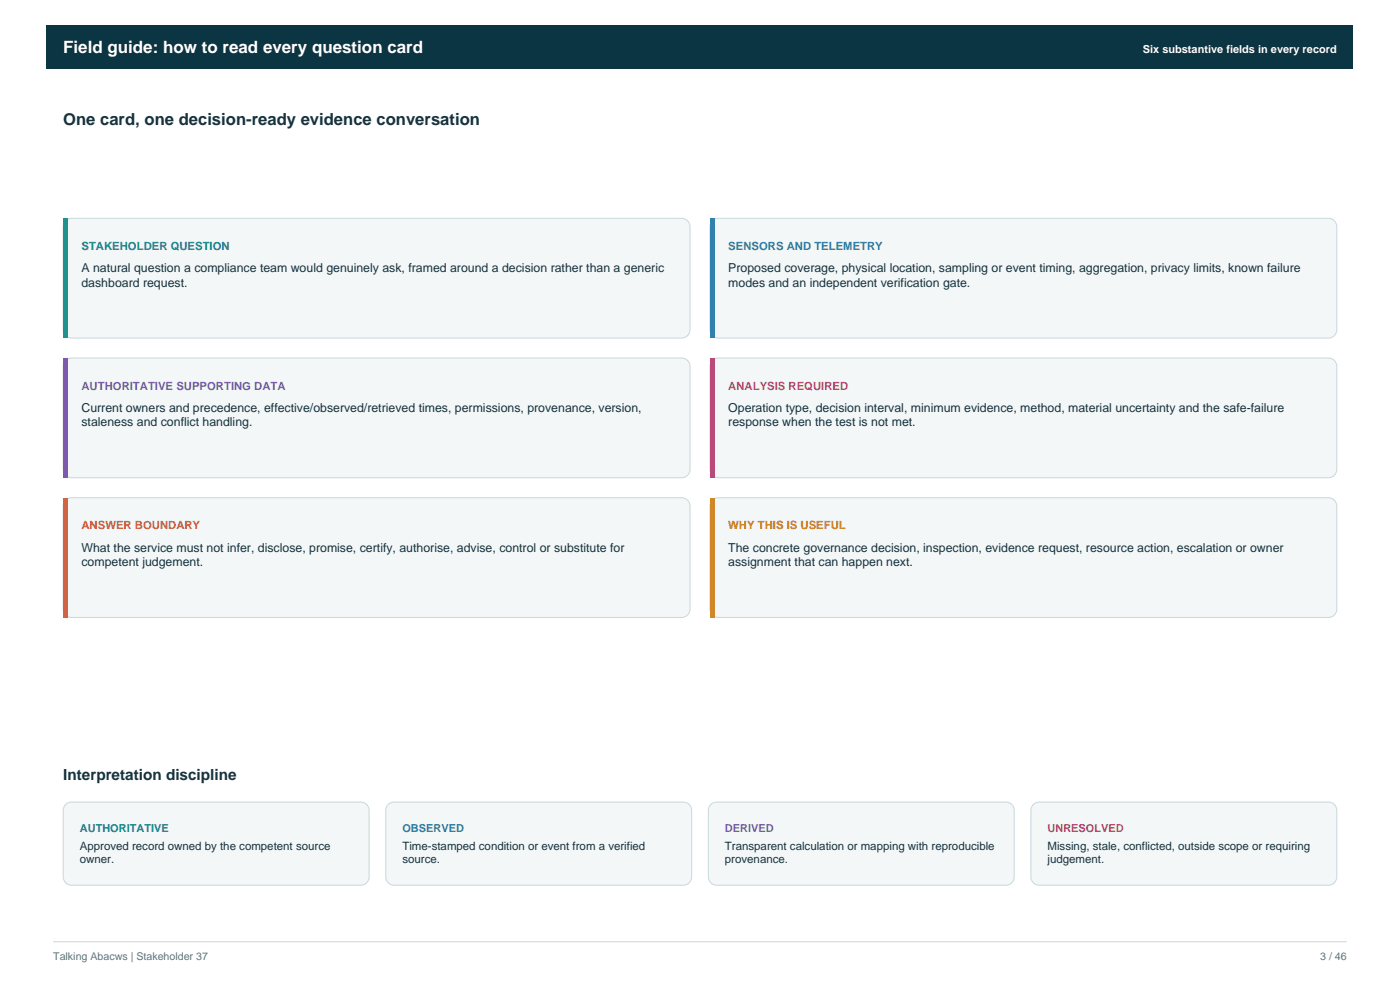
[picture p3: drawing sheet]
<svg xmlns="http://www.w3.org/2000/svg" width="297mm" height="210mm" viewBox="0 0 297 210" stroke-linecap="round" stroke-linejoin="round" font-family="sans-serif">
<defs><g id="words">
<text font-size="3.6" fill="#fff" x="13.4" y="11.3">Field guide: how to read every question card</text>
<text font-size="3.5" fill="#17313b" x="13.4" y="26.6">One card, one decision-ready evidence conversation</text>
<text font-size="3.2" fill="#17313b" x="13.4" y="165.5">Interpretation discipline</text>
<g font-size="2.6" fill="#17313b">
<text x="17.3" y="57.7">A natural question a compliance team would genuinely ask, framed around a decision rather than a generic</text>
<text x="154.5" y="57.7">Proposed coverage, physical location, sampling or event timing, aggregation, privacy limits, known failure</text>
<text x="17.3" y="60.8">dashboard request.</text>
<text x="154.5" y="60.8">modes and an independent verification gate.</text>
<text x="17.3" y="87.4">Current owners and precedence, effective/observed/retrieved times, permissions, provenance, version,</text>
<text x="154.5" y="87.4">Operation type, decision interval, minimum evidence, method, material uncertainty and the safe-failure</text>
<text x="17.3" y="90.4">staleness and conflict handling.</text>
<text x="154.5" y="90.4">response when the test is not met.</text>
<text x="17.3" y="117">What the service must not infer, disclose, promise, certify, authorise, advise, control or substitute for</text>
<text x="154.5" y="117">The concrete governance decision, inspection, evidence request, resource action, escalation or owner</text>
<text x="17.3" y="120.1">competent judgement.</text>
<text x="154.5" y="120.1">assignment that can happen next.</text>
</g>
<text font-size="2.4" fill="#178e8b" x="17.3" y="53">STAKEHOLDER QUESTION</text>
<text font-size="2.4" fill="#2e7fad" x="154.5" y="53">SENSORS AND TELEMETRY</text>
<text font-size="2.4" fill="#7a58ae" x="17.3" y="82.6">AUTHORITATIVE SUPPORTING DATA</text>
<text font-size="2.4" fill="#b94778" x="154.5" y="82.6">ANALYSIS REQUIRED</text>
<text font-size="2.4" fill="#d56534" x="17.3" y="112.3">ANSWER BOUNDARY</text>
<text font-size="2.4" fill="#cc8b0b" x="154.5" y="112.3">WHY THIS IS USEFUL</text>
<g font-size="2.4" fill="#17313b">
<text x="16.9" y="180.3">Approved record owned by the competent source</text>
<text x="16.9" y="183.2">owner.</text>
<text x="85.4" y="180.3">Time-stamped condition or event from a verified</text>
<text x="85.4" y="183.2">source.</text>
<text x="153.8" y="180.3">Transparent calculation or mapping with reproducible</text>
<text x="153.8" y="183.2">provenance.</text>
<text x="222.2" y="180.3">Missing, stale, conflicted, outside scope or requiring</text>
<text x="222.2" y="183.2">judgement.</text>
</g>
<text font-size="2.3" fill="#fff" x="242.4" y="11.3">Six substantive fields in every record</text>
<text font-size="2.3" fill="#178e8b" x="16.9" y="176.5">AUTHORITATIVE</text>
<text font-size="2.3" fill="#2e7fad" x="85.4" y="176.5">OBSERVED</text>
<text font-size="2.3" fill="#7a58ae" x="153.8" y="176.5">DERIVED</text>
<text font-size="2.3" fill="#b94778" x="222.2" y="176.5">UNRESOLVED</text>
<g font-size="2.3" fill="#60737b">
<text x="11.3" y="203.6">Talking Abacws | Stakeholder 37</text>
<text x="280.1" y="203.6">3 / 46</text>
</g>
</g></defs>
<path d="M9.9 5.3h277.2v9.2h-277.2z" fill-rule="evenodd" fill="#0b3543"/>
<path d="M13.9 46.8l.8-.4 .5-.1h129.4a1.76 1.76 0 0 1 1.8 1.8v21.8a1.76 1.76 0 0 1-1.8 1.8h-129.4a1.76 1.76 0 0 1-1.8-1.8v-21.8l.1-.5z" fill-rule="evenodd" fill="#f3f7f8" stroke="#c9d7dc" stroke-width=".21"/>
<path d="M13.4 46.3h1.1v25.4h-1.1z" fill-rule="evenodd" fill="#178e8b"/>
<path d="M151.1 46.8l.8-.4 .5-.1h129.4a1.76 1.76 0 0 1 1.8 1.8v21.8a1.76 1.76 0 0 1-1.8 1.8h-129.4a1.76 1.76 0 0 1-1.8-1.8v-21.8l.1-.5z" fill-rule="evenodd" fill="#f3f7f8" stroke="#c9d7dc" stroke-width=".21"/>
<path d="M150.6 46.3h1.1v25.4h-1.1z" fill-rule="evenodd" fill="#2e7fad"/>
<path d="M13.9 76.5l.8-.5 .5-.1h129.4a1.76 1.76 0 0 1 1.8 1.8v21.9a1.76 1.76 0 0 1-1.8 1.7h-129.4a1.76 1.76 0 0 1-1.8-1.7v-21.9l.1-.5z" fill-rule="evenodd" fill="#f3f7f8" stroke="#c9d7dc" stroke-width=".21"/>
<path d="M13.4 75.9h1.1v25.4h-1.1z" fill-rule="evenodd" fill="#7a58ae"/>
<path d="M151.1 76.5l.8-.5 .5-.1h129.4a1.76 1.76 0 0 1 1.8 1.8v21.9a1.76 1.76 0 0 1-1.8 1.7h-129.4a1.76 1.76 0 0 1-1.8-1.7v-21.9l.1-.5z" fill-rule="evenodd" fill="#f3f7f8" stroke="#c9d7dc" stroke-width=".21"/>
<path d="M150.6 75.9h1.1v25.4h-1.1z" fill-rule="evenodd" fill="#b94778"/>
<path d="M13.9 106.1l.8-.5h.5h129.4a1.76 1.76 0 0 1 1.8 1.7v21.9a1.76 1.76 0 0 1-1.8 1.8h-129.4a1.76 1.76 0 0 1-1.8-1.8v-21.9l.1-.4z" fill-rule="evenodd" fill="#f3f7f8" stroke="#c9d7dc" stroke-width=".21"/>
<path d="M13.4 105.6h1.1v25.4h-1.1z" fill-rule="evenodd" fill="#d56534"/>
<path d="M151.1 106.1l.8-.5h.5h129.4a1.76 1.76 0 0 1 1.8 1.7v21.9a1.76 1.76 0 0 1-1.8 1.8h-129.4a1.76 1.76 0 0 1-1.8-1.8v-21.9l.1-.4z" fill-rule="evenodd" fill="#f3f7f8" stroke="#c9d7dc" stroke-width=".21"/>
<path d="M150.6 105.6h1.1v25.4h-1.1z" fill-rule="evenodd" fill="#cc8b0b"/>
<g fill="#f3f7f8" stroke="#c9d7dc" stroke-width=".21">
<path d="M13.9 170.7l.8-.5 .5-.1h61.3a1.76 1.76 0 0 1 1.8 1.8v14.1a1.76 1.76 0 0 1-1.8 1.8h-61.3a1.76 1.76 0 0 1-1.8-1.8v-14.1l.1-.5z" fill-rule="evenodd"/>
<path d="M82.4 170.7l.7-.5 .5-.1h61.4a1.76 1.76 0 0 1 1.7 1.8v14.1a1.76 1.76 0 0 1-1.7 1.8h-61.4a1.76 1.76 0 0 1-1.8-1.8v-14.1l.1-.5z" fill-rule="evenodd"/>
<path d="M150.8 170.7l.8-.5 .4-.1h61.4a1.76 1.76 0 0 1 1.8 1.8v14.1a1.76 1.76 0 0 1-1.8 1.8h-61.4a1.76 1.76 0 0 1-1.7-1.8v-14.1v-.5z" fill-rule="evenodd"/>
<path d="M219.2 170.7l.8-.5 .5-.1h61.3a1.76 1.76 0 0 1 1.8 1.8v14.1a1.76 1.76 0 0 1-1.8 1.8h-61.3a1.76 1.76 0 0 1-1.8-1.8v-14.1l.1-.5z" fill-rule="evenodd"/>
</g>
<path d="M11.3 199.8h274.4" fill="none" stroke="#c9d7dc" stroke-width=".21"/>
<use href="#words"/>
</svg>
